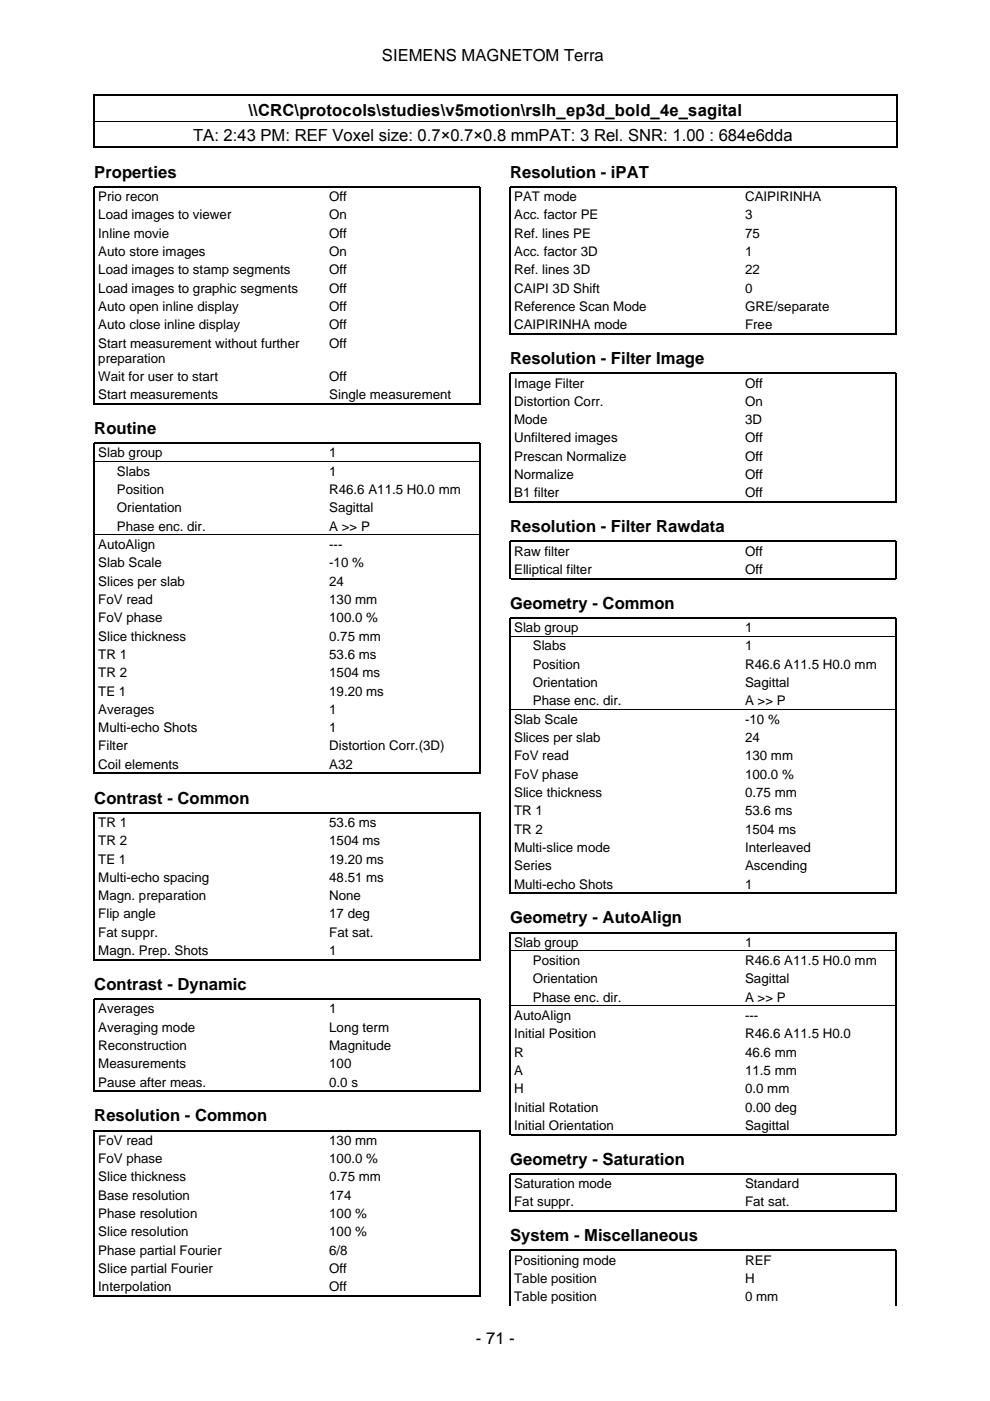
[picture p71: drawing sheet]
<svg xmlns="http://www.w3.org/2000/svg" width="210mm" height="297mm" viewBox="0 0 210 297" stroke-linecap="round" stroke-linejoin="round" font-family="sans-serif">
<defs><g id="words">
<g font-size="3.5">
<text x="81" y="12.9">SIEMENS MAGNETOM Terra</text>
<text x="40.9" y="29.9">TA: 2:43 PM: REF Voxel size: 0.7×0.7×0.8 mmPAT: 3 Rel. SNR: 1.00 : 684e6dda</text>
<text x="52.7" y="24.6">\\CRC\protocols\studies\v5motion\rslh_ep3d_bold_4e_sagital</text>
<text x="20" y="37.7">Properties</text>
<text x="108.2" y="37.7">Resolution - iPAT</text>
<text x="108.2" y="77.2">Resolution - Filter Image</text>
<text x="20" y="92">Routine</text>
<text x="108.2" y="112.9">Resolution - Filter Rawdata</text>
<text x="108.2" y="129.1">Geometry - Common</text>
<text x="20" y="170.4">Contrast - Common</text>
<text x="108.2" y="195.8">Geometry - AutoAlign</text>
<text x="20" y="209.9">Contrast - Dynamic</text>
<text x="20" y="237.8">Resolution - Common</text>
<text x="108.2" y="247">Geometry - Saturation</text>
<text x="108.2" y="263.2">System - Miscellaneous</text>
<text x="100.9" y="284.9">- 71 -</text>
</g>
<g font-size="2.8">
<text x="20.8" y="42.6">Prio recon</text>
<text x="20.8" y="46.5">Load images to viewer</text>
<text x="69.8" y="42.6">Off</text>
<text x="69.8" y="46.5">On</text>
<text x="109" y="42.6">PAT mode</text>
<text x="109" y="46.5">Acc. factor PE</text>
<text x="158" y="42.6">CAIPIRINHA</text>
<text x="158" y="46.5">3</text>
<text x="20.8" y="50.4">Inline movie</text>
<text x="69.8" y="50.4">Off</text>
<text x="109" y="50.4">Ref. lines PE</text>
<text x="158" y="50.4">75</text>
<text x="20.8" y="54.3">Auto store images</text>
<text x="20.8" y="58.2">Load images to stamp segments</text>
<text x="69.8" y="54.3">On</text>
<text x="69.8" y="58.2">Off</text>
<text x="109" y="54.3">Acc. factor 3D</text>
<text x="109" y="58.2">Ref. lines 3D</text>
<text x="158" y="54.3">1</text>
<text x="158" y="58.2">22</text>
<text x="20.8" y="62.1">Load images to graphic segments</text>
<text x="20.8" y="65.9">Auto open inline display</text>
<text x="69.8" y="62.1">Off</text>
<text x="69.8" y="65.9">Off</text>
<text x="109" y="62.1">CAIPI 3D Shift</text>
<text x="109" y="65.9">Reference Scan Mode</text>
<text x="158" y="62.1">0</text>
<text x="158" y="65.9">GRE/separate</text>
<text x="20.8" y="69.8">Auto close inline display</text>
<text x="69.8" y="69.8">Off</text>
<text x="109" y="69.8">CAIPIRINHA mode</text>
<text x="158" y="69.8">Free</text>
<text x="20.8" y="73.7">Start measurement without further</text>
<text x="20.8" y="76.9">preparation</text>
<text x="69.8" y="73.7">Off</text>
<text x="20.8" y="80.7">Wait for user to start</text>
<text x="69.8" y="80.7">Off</text>
<text x="109" y="82.2">Image Filter</text>
<text x="158" y="82.2">Off</text>
<text x="20.8" y="84.6">Start measurements</text>
<text x="69.8" y="84.6">Single measurement</text>
<text x="109" y="86">Distortion Corr.</text>
<text x="109" y="89.9">Mode</text>
<text x="158" y="86">On</text>
<text x="158" y="89.9">3D</text>
<text x="109" y="93.8">Unfiltered images</text>
<text x="158" y="93.8">Off</text>
<text x="20.8" y="97">Slab group</text>
<text x="24.8" y="100.9">Slabs</text>
<text x="69.8" y="97">1</text>
<text x="69.8" y="100.9">1</text>
<text x="109" y="97.7">Prescan Normalize</text>
<text x="109" y="101.6">Normalize</text>
<text x="158" y="97.7">Off</text>
<text x="158" y="101.6">Off</text>
<text x="24.8" y="104.8">Position</text>
<text x="69.8" y="104.8">R46.6 A11.5 H0.0 mm</text>
<text x="109" y="105.4">B1 filter</text>
<text x="158" y="105.4">Off</text>
<text x="24.8" y="108.6">Orientation</text>
<text x="24.8" y="112.5">Phase enc. dir.</text>
<text x="69.8" y="108.6">Sagittal</text>
<text x="69.8" y="112.5">A &gt;&gt; P</text>
<text x="20.8" y="116.4">AutoAlign</text>
<text x="69.8" y="116.4">---</text>
<text x="109" y="117.8">Raw filter</text>
<text x="158" y="117.8">Off</text>
<text x="20.8" y="120.3">Slab Scale</text>
<text x="20.8" y="124.2">Slices per slab</text>
<text x="69.8" y="120.3">-10 %</text>
<text x="69.8" y="124.2">24</text>
<text x="109" y="121.7">Elliptical filter</text>
<text x="158" y="121.7">Off</text>
<text x="20.8" y="128.1">FoV read</text>
<text x="20.8" y="131.9">FoV phase</text>
<text x="69.8" y="128.1">130 mm</text>
<text x="69.8" y="131.9">100.0 %</text>
<text x="20.8" y="135.8">Slice thickness</text>
<text x="69.8" y="135.8">0.75 mm</text>
<text x="109" y="134">Slab group</text>
<text x="113" y="137.9">Slabs</text>
<text x="158" y="134">1</text>
<text x="158" y="137.9">1</text>
<text x="20.8" y="139.7">TR 1</text>
<text x="20.8" y="143.6">TR 2</text>
<text x="69.8" y="139.7">53.6 ms</text>
<text x="69.8" y="143.6">1504 ms</text>
<text x="113" y="141.8">Position</text>
<text x="158" y="141.8">R46.6 A11.5 H0.0 mm</text>
<text x="20.8" y="147.5">TE 1</text>
<text x="69.8" y="147.5">19.20 ms</text>
<text x="113" y="145.7">Orientation</text>
<text x="113" y="149.6">Phase enc. dir.</text>
<text x="158" y="145.7">Sagittal</text>
<text x="158" y="149.6">A &gt;&gt; P</text>
<text x="20.8" y="151.3">Averages</text>
<text x="20.8" y="155.2">Multi-echo Shots</text>
<text x="69.8" y="151.3">1</text>
<text x="69.8" y="155.2">1</text>
<text x="109" y="153.5">Slab Scale</text>
<text x="158" y="153.5">-10 %</text>
<text x="20.8" y="159.1">Filter</text>
<text x="69.8" y="159.1">Distortion Corr.(3D)</text>
<text x="109" y="157.3">Slices per slab</text>
<text x="109" y="161.2">FoV read</text>
<text x="158" y="157.3">24</text>
<text x="158" y="161.2">130 mm</text>
<text x="20.8" y="163">Coil elements</text>
<text x="69.8" y="163">A32</text>
<text x="109" y="165.1">FoV phase</text>
<text x="158" y="165.1">100.0 %</text>
<text x="109" y="169">Slice thickness</text>
<text x="109" y="172.9">TR 1</text>
<text x="158" y="169">0.75 mm</text>
<text x="158" y="172.9">53.6 ms</text>
<text x="20.8" y="175.3">TR 1</text>
<text x="20.8" y="179.2">TR 2</text>
<text x="69.8" y="175.3">53.6 ms</text>
<text x="69.8" y="179.2">1504 ms</text>
<text x="109" y="176.7">TR 2</text>
<text x="158" y="176.7">1504 ms</text>
<text x="20.8" y="183.1">TE 1</text>
<text x="69.8" y="183.1">19.20 ms</text>
<text x="109" y="180.6">Multi-slice mode</text>
<text x="109" y="184.5">Series</text>
<text x="158" y="180.6">Interleaved</text>
<text x="158" y="184.5">Ascending</text>
<text x="20.8" y="187">Multi-echo spacing</text>
<text x="20.8" y="190.9">Magn. preparation</text>
<text x="69.8" y="187">48.51 ms</text>
<text x="69.8" y="190.9">None</text>
<text x="109" y="188.4">Multi-echo Shots</text>
<text x="158" y="188.4">1</text>
<text x="20.8" y="194.7">Flip angle</text>
<text x="69.8" y="194.7">17 deg</text>
<text x="20.8" y="198.6">Fat suppr.</text>
<text x="20.8" y="202.5">Magn. Prep. Shots</text>
<text x="69.8" y="198.6">Fat sat.</text>
<text x="69.8" y="202.5">1</text>
<text x="109" y="200.7">Slab group</text>
<text x="158" y="200.7">1</text>
<text x="113" y="204.6">Position</text>
<text x="113" y="208.5">Orientation</text>
<text x="158" y="204.6">R46.6 A11.5 H0.0 mm</text>
<text x="158" y="208.5">Sagittal</text>
<text x="20.8" y="214.8">Averages</text>
<text x="69.8" y="214.8">1</text>
<text x="113" y="212.4">Phase enc. dir.</text>
<text x="158" y="212.4">A &gt;&gt; P</text>
<text x="20.8" y="218.7">Averaging mode</text>
<text x="69.8" y="218.7">Long term</text>
<text x="109" y="216.3">AutoAlign</text>
<text x="109" y="220.2">Initial Position</text>
<text x="158" y="216.3">---</text>
<text x="158" y="220.2">R46.6 A11.5 H0.0</text>
<text x="20.8" y="222.6">Reconstruction</text>
<text x="20.8" y="226.5">Measurements</text>
<text x="69.8" y="222.6">Magnitude</text>
<text x="69.8" y="226.5">100</text>
<text x="109" y="224">R</text>
<text x="109" y="227.9">A</text>
<text x="158" y="224">46.6 mm</text>
<text x="158" y="227.9">11.5 mm</text>
<text x="20.8" y="230.4">Pause after meas.</text>
<text x="69.8" y="230.4">0.0 s</text>
<text x="109" y="231.8">H</text>
<text x="158" y="231.8">0.0 mm</text>
<text x="109" y="235.7">Initial Rotation</text>
<text x="109" y="239.6">Initial Orientation</text>
<text x="158" y="235.7">0.00 deg</text>
<text x="158" y="239.6">Sagittal</text>
<text x="20.8" y="242.7">FoV read</text>
<text x="69.8" y="242.7">130 mm</text>
<text x="20.8" y="246.6">FoV phase</text>
<text x="20.8" y="250.5">Slice thickness</text>
<text x="69.8" y="246.6">100.0 %</text>
<text x="69.8" y="250.5">0.75 mm</text>
<text x="109" y="251.9">Saturation mode</text>
<text x="158" y="251.9">Standard</text>
<text x="20.8" y="254.4">Base resolution</text>
<text x="69.8" y="254.4">174</text>
<text x="109" y="255.8">Fat suppr.</text>
<text x="158" y="255.8">Fat sat.</text>
<text x="20.8" y="258.2">Phase resolution</text>
<text x="20.8" y="262.1">Slice resolution</text>
<text x="69.8" y="258.2">100 %</text>
<text x="69.8" y="262.1">100 %</text>
<text x="20.8" y="266">Phase partial Fourier</text>
<text x="20.8" y="269.9">Slice partial Fourier</text>
<text x="69.8" y="266">6/8</text>
<text x="69.8" y="269.9">Off</text>
<text x="109" y="268.1">Positioning mode</text>
<text x="158" y="268.1">REF</text>
<text x="20.8" y="273.8">Interpolation</text>
<text x="69.8" y="273.8">Off</text>
<text x="109" y="272">Table position</text>
<text x="109" y="275.9">Table position</text>
<text x="158" y="272">H</text>
<text x="158" y="275.9">0 mm</text>
</g>
</g></defs>
<g fill="none" stroke="#000" stroke-width=".26">
<path d="M19.9 20v11.3M20 20.2h170M20 31.2h170M190.1 20v11.3M108.2 70.9v-31.3h81.8v31.3M108.3 70.8h81.6M20 85.8v-46.2h81.8v46.2M20.1 85.6h81.6M108.2 106.6v-27.5h81.8v27.5M108.3 106.4h81.6M108.2 122.8v-8h81.8v8M108.3 122.7h81.6"/>
<path d="M20 164.1v-70.1h81.8v70.1M20.1 164h81.6M108.2 189.5v-58.5h81.8v58.5M108.3 189.4h81.6M20 203.6v-31.3h81.8v31.3M20.1 203.5h81.6M20 231.5v-19.7h81.8v19.7M20.1 231.4h81.6M108.2 240.7v-43h81.8v43M108.2 256.9v-8h81.8v8M108.3 240.6h81.6M108.3 256.8h81.6"/>
<path d="M20 274.9v-35.2h81.8v35.2M20.1 274.8h81.6M108.2 276.8v-11.7h81.8v11.7"/>
</g>
<path d="M20 25.7h170M20.1 97.8h81.6M20.1 113.4h81.6M108.3 134.9h81.6M108.3 150.4h81.6M108.3 201.6h81.6M108.3 213.3h81.6" fill="none" stroke="#000" stroke-width=".21"/>
<use href="#words"/>
</svg>
